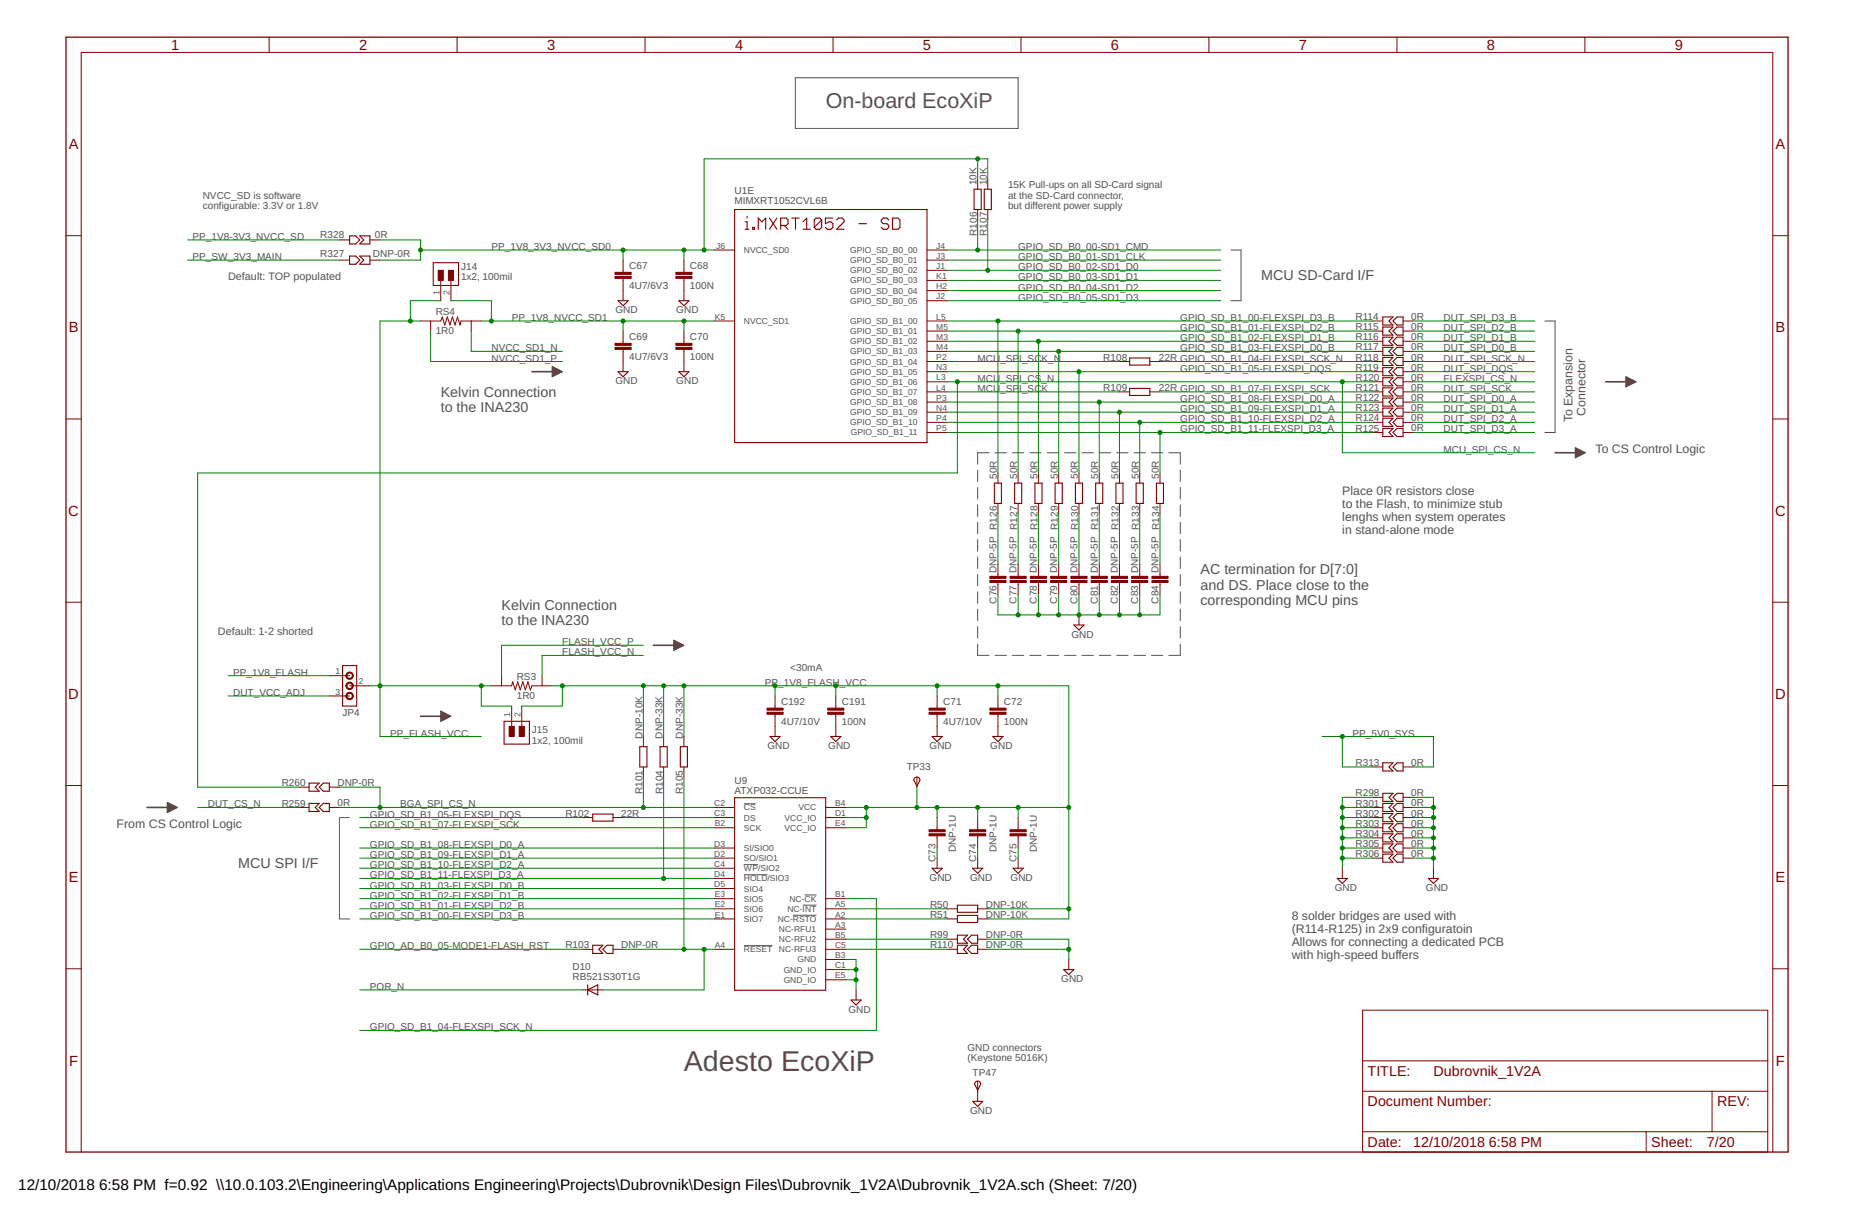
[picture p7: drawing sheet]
<svg xmlns="http://www.w3.org/2000/svg" width="432mm" height="279mm" viewBox="0 0 432 279" stroke-linecap="round" stroke-linejoin="round" font-family="sans-serif">
<defs><g id="words">
<text font-size="6.6" fill="#505050" x="157.7" y="246.9">Adesto EcoXiP</text>
<text font-size="5" fill="#505050" x="190.5" y="24.9">On-board EcoXiP</text>
<g font-size="3.5">
<text x="4.2" y="274.2">12/10/2018</text>
<text x="22.9" y="274.2">6:58 PM f=0.92 \\10.0.103.2\Engineering\Applications Engineering\Projects\Dubrovnik\Design Files\Dubrovnik_1V2A\Dubrovnik_1V2A.sch (Sheet: 7/20)</text>
</g>
<g font-size="3.4" fill="#800000">
<text x="39.5" y="11.5">1</text>
<text x="82.8" y="11.5">2</text>
<text x="126.2" y="11.5">3</text>
<text x="169.5" y="11.5">4</text>
<text x="212.9" y="11.5">5</text>
<text x="256.2" y="11.5">6</text>
<text x="299.6" y="11.5">7</text>
<text x="343" y="11.5">8</text>
<text x="386.3" y="11.5">9</text>
<text x="15.8" y="34.4">A</text>
<text x="409.6" y="34.4">A</text>
<text x="15.8" y="76.6">B</text>
<text x="409.6" y="76.6">B</text>
<text x="15.7" y="118.9">C</text>
<text x="409.4" y="118.9">C</text>
<text x="15.7" y="161.1">D</text>
<text x="409.4" y="161.1">D</text>
<text x="15.8" y="203.4">E</text>
<text x="409.6" y="203.4">E</text>
<text x="15.9" y="245.6">F</text>
<text x="409.6" y="245.6">F</text>
</g>
<g font-size="3.3" fill="#505050">
<text x="290.9" y="64.6">MCU SD-Card I/F</text>
<text x="101.7" y="91.5">Kelvin Connection</text>
<text x="101.7" y="95">to the INA230</text>
<text x="276.9" y="132.4">AC termination for D[7:0]</text>
<text x="276.9" y="135.9">and DS. Place close to the</text>
<text x="115.7" y="140.6">Kelvin Connection</text>
<text x="276.9" y="139.4">corresponding MCU pins</text>
<text x="115.7" y="144.1">to the INA230</text>
<text x="54.9" y="200.2">MCU SPI I/F</text>
</g>
<g font-size="3.3" fill="#800000">
<text x="315.5" y="248.1">TITLE:</text>
<text x="330.7" y="248.1">Dubrovnik_1V2A</text>
<text x="315.5" y="255.1">Document Number:</text>
<text x="396.1" y="255.1">REV:</text>
<text x="315.5" y="264.4">Date:</text>
<text x="326" y="264.4">12/10/2018</text>
<text x="343.4" y="264.4">6:58 PM</text>
<text x="380.9" y="264.4">Sheet:</text>
<text x="393.7" y="264.4">7/20</text>
</g>
<g font-size="2.8" fill="#505050">
<text x="365.7" y="95.8" transform="rotate(-90 365.7 95.8)">Connector</text>
<text x="362.7" y="97.4" transform="rotate(-90 362.7 97.4)">To Expansion</text>
<text x="368" y="104.4">To CS Control Logic</text>
<text x="309.6" y="114">Place 0R resistors close</text>
<text x="309.6" y="117">to the Flash, to minimize stub</text>
<text x="309.6" y="120.1">lenghs when system operates</text>
<text x="309.6" y="123.1">in stand-alone mode</text>
<text x="26.9" y="190.8">From CS Control Logic</text>
<text x="297.9" y="212.2">8 solder bridges are used with</text>
<text x="297.9" y="215.2">(R114-R125) in 2x9 configuratoin</text>
<text x="297.9" y="218.2">Allows for connecting a dedicated PCB</text>
<text x="297.9" y="221.2">with high-speed buffers</text>
</g>
<g font-size="2.5" fill="#505050">
<text x="52.6" y="64.6">Default: TOP populated</text>
<text x="50.3" y="146.4">Default: 1-2 shorted</text>
</g>
<g font-size="2.3" fill="#505050">
<text x="46.8" y="45.8">NVCC_SD is software</text>
<text x="169.4" y="47.1">MIMXRT1052CVL6B</text>
<text x="169.4" y="44.8">U1E</text>
<text x="225.3" y="42.7" transform="rotate(-90 225.3 42.7)">10K</text>
<text x="227.6" y="42.7" transform="rotate(-90 227.6 42.7)">10K</text>
<text x="232.5" y="43.4">15K Pull-ups on all SD-Card signal</text>
<text x="232.5" y="45.8">at the SD-Card connector,</text>
<text x="46.8" y="48.3">configurable: 3.3V or 1.8V</text>
<text x="232.5" y="48.3">but different power supply</text>
<text x="44.4" y="55.3">PP_1V8-3V3_NVCC_SD</text>
<text x="44.4" y="60">PP_SW_3V3_MAIN</text>
<text x="73.9" y="59.3">R327</text>
<text x="73.9" y="54.9">R328</text>
<text x="86" y="59.3">DNP-0R</text>
<text x="86.5" y="54.8">0R</text>
<text x="113.4" y="57.6">PP_1V8_3V3_NVCC_SD0</text>
<text x="225.3" y="54.4" transform="rotate(-90 225.3 54.4)">R106</text>
<text x="227.6" y="54.4" transform="rotate(-90 227.6 54.4)">R107</text>
<text x="234.9" y="57.6">GPIO_SD_B0_00-SD1_CMD</text>
<text x="234.9" y="60">GPIO_SD_B0_01-SD1_CLK</text>
<text x="106.3" y="64.6">1x2, 100mil</text>
<text x="106.3" y="62.3">J14</text>
<text x="145.1" y="62">C67</text>
<text x="159.1" y="62">C68</text>
<text x="234.9" y="62.3">GPIO_SD_B0_02-SD1_D0</text>
<text x="234.9" y="64.6">GPIO_SD_B0_03-SD1_D1</text>
<text x="145.1" y="66.6">4U7/6V3</text>
<text x="159.1" y="66.6">100N</text>
<text x="234.9" y="67">GPIO_SD_B0_04-SD1_D2</text>
<text x="234.9" y="69.3">GPIO_SD_B0_05-SD1_D3</text>
<text x="100.5" y="77">1R0</text>
<text x="100.5" y="72.6">RS4</text>
<text x="118" y="74">PP_1V8_NVCC_SD1</text>
<text x="142" y="72.2">GND</text>
<text x="156" y="72.2">GND</text>
<text x="272.2" y="76.3">GPIO_SD_B1_01-FLEXSPI_D2_B</text>
<text x="272.2" y="74">GPIO_SD_B1_00-FLEXSPI_D3_B</text>
<text x="312.7" y="73.8">R114</text>
<text x="312.7" y="76.1">R115</text>
<text x="325.5" y="73.8">0R</text>
<text x="325.5" y="76.1">0R</text>
<text x="333" y="74">DUT_SPI_D3_B</text>
<text x="333" y="76.3">DUT_SPI_D2_B</text>
<text x="113.4" y="81">NVCC_SD1_N</text>
<text x="113.4" y="83.3">NVCC_SD1_P</text>
<text x="145.1" y="83">4U7/6V3</text>
<text x="145.1" y="78.3">C69</text>
<text x="159.1" y="83">100N</text>
<text x="159.1" y="78.3">C70</text>
<text x="225.5" y="83.3">MCU</text>
<text x="230.7" y="83.3">_SP</text>
<text x="235.1" y="83.3">I_SCK_N</text>
<text x="254.5" y="83.1">R108</text>
<text x="267.3" y="83.1">22R GPIO_SD_B1_04-FLEXSPI_SCK_N</text>
<text x="272.2" y="81">GPIO_SD_B1_03-FLEXSPI_D0_B</text>
<text x="272.2" y="78.7">GPIO_SD_B1_02-FLEXSPI_D1_B</text>
<text x="312.7" y="78.5">R116</text>
<text x="312.7" y="80.8">R117</text>
<text x="312.7" y="83.1">R118</text>
<text x="325.5" y="78.4">0R</text>
<text x="325.5" y="80.8">0R</text>
<text x="325.5" y="83.1">0R</text>
<text x="333" y="78.7">DUT_SPI_D1_B</text>
<text x="333" y="81">DUT_SPI_D0_B</text>
<text x="333" y="83.3">DUT_SPI_SCK_N</text>
<text x="142" y="88.6">GND</text>
<text x="156" y="88.6">GND</text>
<text x="225.5" y="88">MCU</text>
<text x="230.7" y="88">_SP</text>
<text x="235.1" y="88">I_CS_N</text>
<text x="272.2" y="85.7">GPIO_SD_B1_05-FLEXSPI_DQS</text>
<text x="312.7" y="85.5">R119</text>
<text x="312.7" y="87.8">R120</text>
<text x="325.5" y="85.4">0R</text>
<text x="325.5" y="87.8">0R</text>
<text x="333" y="85.7">DUT_SPI_DQS</text>
<text x="333" y="88">FLEXSPI_CS_N</text>
<text x="225.5" y="90.3">MCU</text>
<text x="230.7" y="90.3">_SP</text>
<text x="235.1" y="90.3">I_SCK</text>
<text x="254.5" y="90.1">R109</text>
<text x="267.3" y="90.1">22R GPIO_SD_B1_07-FLEXSPI_SCK</text>
<text x="272.2" y="92.7">GPIO_SD_B1_08-FLEXSPI_D0_A</text>
<text x="272.2" y="95">GPIO_SD_B1_09-FLEXSPI_D1_A</text>
<text x="312.7" y="90.1">R121</text>
<text x="312.7" y="92.5">R122</text>
<text x="312.7" y="94.8">R123</text>
<text x="325.5" y="90.1">0R</text>
<text x="325.5" y="92.5">0R</text>
<text x="325.5" y="94.8">0R</text>
<text x="333" y="90.3">DUT_SPI_SCK</text>
<text x="333" y="92.7">DUT_SPI_D0_A</text>
<text x="333" y="95">DUT_SPI_D1_A</text>
<text x="272.2" y="97.4">GPIO_SD_B1_10-FLEXSPI_D2_A</text>
<text x="272.2" y="99.7">GPIO_SD_B1_11-FLEXSPI_D3_A</text>
<text x="312.7" y="97.1">R124</text>
<text x="312.7" y="99.5">R125</text>
<text x="325.5" y="97.1">0R</text>
<text x="325.5" y="99.5">0R</text>
<text x="333" y="97.4">DUT_SPI_D2_A</text>
<text x="333" y="99.7">DUT_SPI_D3_A</text>
<text x="333" y="104.4">MCU_SPI_CS_N</text>
<text x="229.9" y="110.4" transform="rotate(-90 229.9 110.4)">50R</text>
<text x="234.6" y="110.4" transform="rotate(-90 234.6 110.4)">50R</text>
<text x="239.3" y="110.4" transform="rotate(-90 239.3 110.4)">50R</text>
<text x="244" y="110.4" transform="rotate(-90 244 110.4)">50R</text>
<text x="248.6" y="110.4" transform="rotate(-90 248.6 110.4)">50R</text>
<text x="253.3" y="110.4" transform="rotate(-90 253.3 110.4)">50R</text>
<text x="258" y="110.4" transform="rotate(-90 258 110.4)">50R</text>
<text x="262.7" y="110.4" transform="rotate(-90 262.7 110.4)">50R</text>
<text x="267.3" y="110.4" transform="rotate(-90 267.3 110.4)">50R</text>
<text x="229.8" y="132.2" transform="rotate(-90 229.8 132.2)">DNP-5P R126</text>
<text x="234.5" y="132.2" transform="rotate(-90 234.5 132.2)">DNP-5P R127</text>
<text x="239.2" y="132.2" transform="rotate(-90 239.2 132.2)">DNP-5P R128</text>
<text x="243.8" y="132.2" transform="rotate(-90 243.8 132.2)">DNP-5P R129</text>
<text x="248.5" y="132.2" transform="rotate(-90 248.5 132.2)">DNP-5P R130</text>
<text x="253.2" y="132.2" transform="rotate(-90 253.2 132.2)">DNP-5P R131</text>
<text x="257.9" y="132.2" transform="rotate(-90 257.9 132.2)">DNP-5P R132</text>
<text x="262.5" y="132.2" transform="rotate(-90 262.5 132.2)">DNP-5P R133</text>
<text x="267.2" y="132.2" transform="rotate(-90 267.2 132.2)">DNP-5P R134</text>
<text x="229.8" y="139.2" transform="rotate(-90 229.8 139.2)">C76</text>
<text x="234.5" y="139.2" transform="rotate(-90 234.5 139.2)">C77</text>
<text x="239.2" y="139.2" transform="rotate(-90 239.2 139.2)">C78</text>
<text x="243.8" y="139.2" transform="rotate(-90 243.8 139.2)">C79</text>
<text x="248.5" y="139.2" transform="rotate(-90 248.5 139.2)">C80</text>
<text x="253.2" y="139.2" transform="rotate(-90 253.2 139.2)">C81</text>
<text x="257.9" y="139.2" transform="rotate(-90 257.9 139.2)">C82</text>
<text x="262.5" y="139.2" transform="rotate(-90 262.5 139.2)">C83</text>
<text x="267.2" y="139.2" transform="rotate(-90 267.2 139.2)">C84</text>
<text x="129.7" y="148.8">FLASH_VCC_P</text>
<text x="247.1" y="147">GND</text>
<text x="53.8" y="155.8">PP_1V8_FLASH</text>
<text x="129.7" y="151.1">FLASH_VCC_N</text>
<text x="182.3" y="154.6">&lt;30mA</text>
<text x="53.8" y="160.4">DUT_VCC_ADJ</text>
<text x="119.2" y="161.1">1R0</text>
<text x="119.2" y="156.7">RS3</text>
<text x="176.4" y="158.1">PP_1V8_FLASH_VCC</text>
<text x="79" y="165.1">JP4</text>
<text x="180.2" y="167.1">4U7/10V</text>
<text x="180.2" y="162.4">C192</text>
<text x="194.2" y="167.1">100N</text>
<text x="194.2" y="162.4">C191</text>
<text x="217.6" y="167.1">4U7/10V</text>
<text x="217.6" y="162.4">C71</text>
<text x="231.6" y="167.1">100N</text>
<text x="231.6" y="162.4">C72</text>
<text x="90" y="169.8">PP_FLASH_VCC</text>
<text x="122.7" y="171.4">1x2, 100mil</text>
<text x="122.7" y="169.1">J15</text>
<text x="148.2" y="170.3" transform="rotate(-90 148.2 170.3)">DNP-10K</text>
<text x="152.8" y="170.3" transform="rotate(-90 152.8 170.3)">DNP-33K</text>
<text x="157.5" y="170.3" transform="rotate(-90 157.5 170.3)">DNP-33K</text>
<text x="177" y="172.7">GND</text>
<text x="191" y="172.7">GND</text>
<text x="214.4" y="172.7">GND</text>
<text x="228.4" y="172.7">GND</text>
<text x="312" y="169.8">PP_5V0_SYS</text>
<text x="209.2" y="177.5">TP33</text>
<text x="312.7" y="176.6">R313</text>
<text x="325.5" y="176.6">0R</text>
<text x="65" y="185.9">R259</text>
<text x="65" y="181.3">R260</text>
<text x="77.8" y="185.9">0R</text>
<text x="77.8" y="181.2">DNP-0R</text>
<text x="148.2" y="183.1" transform="rotate(-90 148.2 183.1)">R101</text>
<text x="152.9" y="183.1" transform="rotate(-90 152.9 183.1)">R104</text>
<text x="157.5" y="183.1" transform="rotate(-90 157.5 183.1)">R105</text>
<text x="169.4" y="183">ATXP032-CCUE</text>
<text x="169.4" y="180.6">U9</text>
<text x="312.7" y="185.9">R301</text>
<text x="312.7" y="183.6">R298</text>
<text x="325.5" y="185.9">0R</text>
<text x="325.5" y="183.6">0R</text>
<text x="47.9" y="186.1">DUT_CS_N</text>
<text x="85.3" y="188.5">GPIO_SD_B1_05-FLEXSPI_DQS</text>
<text x="85.3" y="190.8">GPIO_SD_B1_07-FLEXSPI_SCK</text>
<text x="92.3" y="186.1">BGA_SPI_CS_N</text>
<text x="130.4" y="188.3">R102</text>
<text x="143.3" y="188.2">22R</text>
<text x="312.7" y="188.3">R302</text>
<text x="312.7" y="190.6">R303</text>
<text x="325.5" y="188.2">0R</text>
<text x="325.5" y="190.6">0R</text>
<text x="85.3" y="195.5">GPIO_SD_B1_08-FLEXSPI_D0_A</text>
<text x="85.3" y="197.8">GPIO_SD_B1_09-FLEXSPI_D1_A</text>
<text x="220.5" y="196.4" transform="rotate(-90 220.5 196.4)">DNP-1U</text>
<text x="229.8" y="196.4" transform="rotate(-90 229.8 196.4)">DNP-1U</text>
<text x="239.2" y="196.4" transform="rotate(-90 239.2 196.4)">DNP-1U</text>
<text x="312.7" y="192.9">R304</text>
<text x="312.7" y="195.3">R305</text>
<text x="312.7" y="197.6">R306</text>
<text x="325.5" y="192.9">0R</text>
<text x="325.5" y="195.3">0R</text>
<text x="325.5" y="197.6">0R</text>
<text x="85.3" y="200.2">GPIO_SD_B1_10-FLEXSPI_D2_A</text>
<text x="85.3" y="202.5">GPIO_SD_B1_11-FLEXSPI_D3_A</text>
<text x="214.4" y="203.1">GND</text>
<text x="215.8" y="198.8" transform="rotate(-90 215.8 198.8)">C73</text>
<text x="223.8" y="203.1">GND</text>
<text x="225.2" y="198.8" transform="rotate(-90 225.2 198.8)">C74</text>
<text x="233.1" y="203.1">GND</text>
<text x="234.5" y="198.8" transform="rotate(-90 234.5 198.8)">C75</text>
<text x="85.3" y="204.8">GPIO_SD_B1_03-FLEXSPI_D0_B</text>
<text x="85.3" y="207.2">GPIO_SD_B1_02-FLEXSPI_D1_B</text>
<text x="85.3" y="209.5">GPIO_SD_B1_01-FLEXSPI_D2_B</text>
<text x="214.5" y="209.3">R50</text>
<text x="227.4" y="209.3">DNP-10K</text>
<text x="307.9" y="205.4">GND</text>
<text x="328.9" y="205.4">GND</text>
<text x="85.3" y="211.8">GPIO_SD_B1_00-FLEXSPI_D3_B</text>
<text x="214.5" y="211.6">R51</text>
<text x="227.4" y="211.6">DNP-10K</text>
<text x="85.3" y="218.9">GPIO_AD_B0_05-MODE1-FLASH_RST</text>
<text x="130.4" y="218.6">R103</text>
<text x="143.3" y="218.6">DNP-0R</text>
<text x="214.5" y="216.3">R99</text>
<text x="214.5" y="218.6">R110</text>
<text x="227.4" y="216.3">DNP-0R</text>
<text x="227.4" y="218.6">DNP-0R</text>
<text x="132" y="225.9">RB521S30T1G</text>
<text x="132" y="223.5">D10</text>
<text x="244.8" y="226.4">GND</text>
<text x="85.3" y="228.2">POR_N</text>
<text x="195.7" y="233.5">GND</text>
<text x="85.3" y="237.5">GPIO_SD_B1_04-FLEXSPI_SCK_N</text>
<text x="223.2" y="242.2">GND connectors</text>
<text x="223.2" y="244.6">(Keystone 5016K)</text>
<text x="224.3" y="248.1">TP47</text>
<text x="223.8" y="256.8">GND</text>
</g>
<g font-size="2" fill="#505050">
<text x="165.2" y="57.3">J6</text>
<text x="171.6" y="58.3">NVCC_SD0</text>
<text x="196.1" y="58.3">GPIO_SD_B0_00</text>
<text x="216" y="57.3">J4</text>
<text x="216" y="59.6">J3</text>
<text x="196.1" y="60.7">GPIO_SD_B0_01</text>
<text x="196.1" y="63">GPIO_SD_B0_02</text>
<text x="196.1" y="65.3">GPIO_SD_B0_03</text>
<text x="216" y="62">J1</text>
<text x="216" y="64.3">K1</text>
<text x="101.3" y="67.9" transform="rotate(-90 101.3 67.9)">1</text>
<text x="103.7" y="67.9" transform="rotate(-90 103.7 67.9)">2</text>
<text x="196.1" y="67.7">GPIO_SD_B0_04</text>
<text x="196.1" y="70">GPIO_SD_B0_05</text>
<text x="216" y="66.7">H2</text>
<text x="216" y="69">J2</text>
<text x="164.9" y="73.7">K5</text>
<text x="171.6" y="74.7">NVCC_SD1</text>
<text x="196.1" y="74.7">GPIO_SD_B1_00</text>
<text x="196.1" y="77">GPIO_SD_B1_01</text>
<text x="216" y="73.7">L5</text>
<text x="216" y="76">M5</text>
<text x="196.1" y="79.4">GPIO_SD_B1_02</text>
<text x="196.1" y="81.7">GPIO_SD_B1_03</text>
<text x="216" y="78.3">M3</text>
<text x="216" y="80.7">M4</text>
<text x="216" y="83">P2</text>
<text x="196.1" y="84">GPIO_SD_B1_04</text>
<text x="196.1" y="86.4">GPIO_SD_B1_05</text>
<text x="196.1" y="88.7">GPIO_SD_B1_06</text>
<text x="216" y="85.3">N3</text>
<text x="216" y="87.7">L3</text>
<text x="196.1" y="91">GPIO_SD_B1_07</text>
<text x="196.1" y="93.4">GPIO_SD_B1_08</text>
<text x="196.1" y="95.7">GPIO_SD_B1_09</text>
<text x="216" y="90">L4</text>
<text x="216" y="92.4">P3</text>
<text x="216" y="94.7">N4</text>
<text x="196.1" y="98.1">GPIO_SD_B1_10</text>
<text x="196.3" y="100.4">GPIO_SD_B1_11</text>
<text x="216" y="97">P4</text>
<text x="216" y="99.4">P5</text>
<text x="77.4" y="155.4">1</text>
<text x="77.4" y="160.1">3</text>
<text x="82.8" y="157.8">2</text>
<text x="117.7" y="165.3" transform="rotate(-90 117.7 165.3)">1</text>
<text x="120" y="165.3" transform="rotate(-90 120 165.3)">2</text>
<text x="164.8" y="185.8">C2</text>
<text x="192.6" y="185.8">B4</text>
<text x="164.8" y="188.2">C3</text>
<text x="164.9" y="190.5">B2</text>
<text x="171.6" y="186.8">CS</text>
<text x="171.6" y="189.2">DS</text>
<text x="171.6" y="191.5">SCK</text>
<text x="181" y="189.2">VCC_IO</text>
<text x="181" y="191.5">VCC_IO</text>
<text x="184.2" y="186.8">VCC</text>
<text x="192.6" y="188.2">D1</text>
<text x="192.6" y="190.5">E4</text>
<text x="164.8" y="195.2">D3</text>
<text x="164.8" y="197.5">D2</text>
<text x="171.6" y="196.2">SI/SIO0</text>
<text x="164.8" y="202.2">D4</text>
<text x="164.8" y="199.8">C4</text>
<text x="171.6" y="203.2">HOLD/SIO3</text>
<text x="171.6" y="200.9">WP/SIO2</text>
<text x="171.6" y="198.5">SO/SIO1</text>
<text x="164.8" y="204.5">D5</text>
<text x="164.9" y="206.8">E3</text>
<text x="164.9" y="209.2">E2</text>
<text x="171.6" y="205.5">SIO4</text>
<text x="171.6" y="207.9">SIO5</text>
<text x="182.1" y="207.9">NC-CK</text>
<text x="192.6" y="206.8">B1</text>
<text x="192.6" y="209.2">A5</text>
<text x="164.9" y="211.5">E1</text>
<text x="171.6" y="210.2">SIO6</text>
<text x="171.6" y="212.5">SIO7</text>
<text x="179.4" y="212.5">NC-RSTO</text>
<text x="179.7" y="214.9">NC-RFU1</text>
<text x="181.6" y="210.2">NC-INT</text>
<text x="192.6" y="211.5">A2</text>
<text x="192.6" y="213.9">A3</text>
<text x="164.9" y="218.5">A4</text>
<text x="171.6" y="219.6">RESET</text>
<text x="179.7" y="217.2">NC-RFU2</text>
<text x="179.7" y="219.5">NC-RFU3</text>
<text x="183.9" y="221.9">GND</text>
<text x="192.6" y="220.9">B3</text>
<text x="192.6" y="216.2">B5</text>
<text x="192.6" y="218.5">C5</text>
<text x="180.8" y="224.2">GND_IO</text>
<text x="180.8" y="226.6">GND_IO</text>
<text x="192.6" y="223.2">C1</text>
<text x="192.6" y="225.5">E5</text>
</g>
</g></defs>
<g fill="none" stroke="#505050" stroke-width=".23">
<path d="M183.5 17.9h51.3v11.7h-51.3zM283.9 57.6h2.4v11.7h-2.4M356.4 74h2.3v25.7h-2.3M127.4 84.5l2.3 1.2-2.3 1.1zM127.4 86.8h.1M127.4 86.7h.3M127.4 86.6h.6M127.4 86.4h.8M127.4 86.3h1M127.4 86.2h1.2M127.4 86.1h1.4M127.4 86h1.7"/>
<path d="M127.4 85.9h1.9M127.4 85.8h2.1M127.4 85.7h2.3M127.4 85.6h2.1M127.4 85.5h1.9M127.4 85.4h1.7M127.4 85.2h1.4M127.4 85.1h1.2M127.4 85h1M127.4 84.9h.8M127.4 84.8h.6M127.4 84.7h.4"/>
<path d="M127.4 84.6h.2M375.1 86.8l2.3 1.2-2.3 1.2M375.1 86.8v2.4M375.1 89.2h.1M375.1 89h.2M375.1 88.9h.4M375.1 88.8h.7M375.1 88.7h.9M375.1 88.6h1.1M375.1 88.5h1.3M375.1 88.4h1.5M375.1 88.3h1.8"/>
<path d="M375.1 88.2h2M375.1 88.1h2.2M375.1 87.9h2.2M375.1 87.8h2M375.1 87.7h1.7M375.1 87.6h1.5M375.1 87.5h1.3M375.1 87.4h1.1M375.1 87.3h.9M375.1 87.2h.7M375.1 87.1h.4M375.1 87h.2"/>
<path d="M375.1 86.9h.1M225.5 108.4v2.6M225.5 112.4v2.6M225.5 116.4v2.6M228.1 104.4h-2.6v2.6M229.5 104.4h2.7M233.5 104.4h2.7M237.5 104.4h2.7M241.6 104.4h2.6M245.6 104.4h2.6M249.6 104.4h2.6M253.6 104.4h2.6"/>
<path d="M257.6 104.4h2.6M261.6 104.4h2.6M265.6 104.4h2.6M269.6 104.4h2.6v2.6M272.2 108.4v2.6M272.2 112.4v2.6M272.2 116.4v2.6M363.4 103.2l2.3 1.2-2.3 1.1zM363.4 105.5h.1M363.4 105.4h.2M363.4 105.3h.4M363.4 105.2h.6"/>
<path d="M363.4 105.1h.9M363.4 105h1.1M363.4 104.9h1.3M363.4 104.8h1.5M363.4 104.6h1.7M363.4 104.5h1.9M363.4 104.4h2.1M363.4 104.3h2.2M363.4 104.2h2M363.4 104.1h1.8M363.4 104h1.6M363.4 103.9h1.4"/>
<path d="M363.4 103.8h1.2M363.4 103.7h.9M363.4 103.6h.7M363.4 103.5h.5M363.4 103.4h.3M363.4 103.3h.1M225.5 120.4v2.6M225.5 124.4v2.6M225.5 128.4v2.6M225.5 132.4v2.7M225.5 136.4v2.7M272.2 120.4v2.6"/>
<path d="M272.2 124.4v2.6M272.2 128.4v2.6M272.2 132.4v2.7M272.2 136.4v2.7M155.4 147.6l2.4 1.2-2.4 1.1zM155.4 149.9h.1M155.4 149.8h.3M155.4 149.6h.6M155.4 149.5h.8M155.4 149.4h1M155.4 149.3h1.2M155.4 149.2h1.4"/>
<path d="M155.4 149.1h1.6M155.4 149h1.8M155.4 148.9h2.1M155.4 148.8h2.3M155.4 148.7h2.2M155.4 148.6h2M155.4 148.5h1.8M155.4 148.4h1.6M155.4 148.3h1.3M155.4 148.1h1.1M155.4 148h.9M155.4 147.9h.7"/>
<path d="M155.4 147.8h.5M155.4 147.7h.2M155.4 147.6h.1M225.5 140.4v2.7M225.5 144.5v2.6M225.5 148.5v2.6h2.6M229.5 151.1h2.7M233.5 151.1h2.7M237.5 151.1h2.7M241.6 151.1h2.6M245.6 151.1h2.6M249.6 151.1h2.6"/>
<path d="M253.6 151.1h2.6M257.6 151.1h2.6M261.6 151.1h2.6M265.6 151.1h2.6M272.2 148.5v2.6h-2.6M272.2 140.4v2.7M272.2 144.5v2.6M101.7 163.9l2.3 1.2-2.3 1.2zM101.7 166.2h.1M101.7 166.1h.3M101.7 166h.5M101.7 165.9h.7"/>
<path d="M101.7 165.8h.9M101.7 165.7h1.1M101.7 165.6h1.3M101.7 165.5h1.6M101.7 165.4h1.8M101.7 165.3h2M101.7 165.2h2.2M101.7 165.1h2.2M101.7 165h2M101.7 164.8h1.8M101.7 164.7h1.6M101.7 164.6h1.3"/>
<path d="M101.7 164.5h1.1M101.7 164.4h.9M101.7 164.3h.7M101.7 164.2h.5M101.7 164.1h.2M101.7 164h.1M38.6 185l2.3 1.1-2.3 1.2M38.6 185v2.3M38.6 187.3h.1M38.6 187.2h.2M38.6 187.1h.5M38.6 187h.7"/>
<path d="M38.6 186.9h.9M38.6 186.8h1.1M38.6 186.6h1.3M38.6 186.5h1.6M38.6 186.4h1.8M38.6 186.3h2M38.6 186.2h2.2M38.6 186.1h2.2M38.6 186h2M38.6 185.9h1.8M38.6 185.8h1.6M38.6 185.7h1.4"/>
<path d="M38.6 185.5h1.2M38.6 185.4h.9M38.6 185.3h.7M38.6 185.2h.5M38.6 185.1h.3M38.6 185h.1M80.6 188.5h-2.3v23.3h2.3M171.6 185.3h2.7M171.6 199.3h3.3M171.6 201.7h5.4M171.6 218h6.5M182.9 211h5.4"/>
<path d="M185.1 208.7h3.2M185.6 206.3h2.7"/>
</g>
<path d="M122.7 85.7h4.7M370.4 88h4.7M358.7 104.4h4.7M150.7 148.8h4.7M97 165.1h4.7M33.9 186.1h4.7" fill="none" stroke="#505050" stroke-width=".38"/>
<g fill="none" stroke="#800000" stroke-width=".25">
<path d="M80.6 59h1.4l1 1-1 .9h-1.4zM80.6 54.4h1.4l1 .9-1 .9h-1.4zM83 59h2.3v1.9h-2.3l.9-.9zM83 54.4h2.3v1.8h-2.3l.9-.9zM169.4 48.3h44.4v53.7h-44.4zM171.9 51.1h.4v1.8M171.9 52.9h.8M172.3 49.8v.5M173.6 52.4h.4v.5h-.4zM174.9 52.9v-2.6l.8 .8 .9-.8v2.6M177.5 50.3l1.7 2.6M179.2 50.3l-1.7 2.6"/>
<path d="M180.1 52h1.2l.5-.4v-.9l-.5-.4h-1.2v2.6M180.9 52l.9 .9M182.6 50.3h1.8M183.5 50.3v2.6M185.2 52.9h1.7M185.2 51.1l.9-.8v2.6M189.5 50.7v1.7l-.4 .5h-.9l-.4-.5M189.5 50.7l-.4-.4h-.9l-.4 .4v1.7M189.5 50.7l-1.7 1.7M192.1 50.3h-1.7v1.3l.8-.5h.5l.4 .5v.8l-.4 .5h-.9l-.4-.5M193 50.7l.4-.4h.8l.5 .4v.4l-1.7 1.8h1.7M198.1 51.6h1.8"/>
<path d="M205 50.7l-.4-.4h-.9l-.4 .4v.4l.4 .5h.9l.4 .4v.4l-.4 .5h-.9l-.4-.5M205.9 50.3h1.3l.4 .4v1.7l-.4 .5h-1.3zM224.7 43.6h1.6v4.7h-1.6zM227 43.6h1.7v4.7h-1.7zM99.9 60.6h5.9v5.2h-5.9zM142.6 69.3h2.3l-1.2 1.2zM156.6 69.3h2.3l-1.1 1.2zM319 73.1h2.3l-.9 .9 .9 .9h-2.3zM319 75.4h2.3l-.9 .9 .9 1h-2.3zM319 77.7h2.3l-.9 1 .9 .9h-2.3zM321.3 76.3l.9-.9h1.4v1.9h-1.4zM322.2 73.1h1.4v1.8h-1.4l-.9-.9z"/>
<path d="M322.2 77.7h1.4v1.9h-1.4l-.9-.9zM142.6 85.7h2.3l-1.2 1.1zM156.6 85.7h2.3l-1.1 1.1zM260.6 89.5h4.6v1.7h-4.6zM260.6 82.5h4.6v1.7h-4.6zM319 80.1h2.3l-.9 .9 .9 .9h-2.3zM319 82.4h2.3l-.9 .9 .9 1h-2.3zM319 84.8h2.3l-.9 .9 .9 .9h-2.3zM319 87.1h2.3l-.9 .9 .9 .9h-2.3zM319 89.4h2.3l-.9 .9 .9 1h-2.3zM319 91.8h2.3l-.9 .9 .9 .9h-2.3zM319 94.1h2.3l-.9 .9 .9 .9h-2.3z"/>
<path d="M319 96.4h2.3l-.9 1 .9 .9h-2.3zM319 98.8h2.3l-.9 .9 .9 .9h-2.3zM321.3 81l.9-.9h1.4v1.8h-1.4zM321.3 83.3l.9-.9h1.4v1.9h-1.4zM321.3 85.7l.9-.9h1.4v1.8h-1.4zM321.3 88l.9-.9h1.4v1.8h-1.4zM321.3 90.3l.9-.9h1.4v1.9h-1.4zM321.3 92.7l.9-.9h1.4v1.8h-1.4zM321.3 95l.9-.9h1.4v1.8h-1.4zM321.3 99.7l.9-.9h1.4v1.8h-1.4zM322.2 96.4h1.4v1.9h-1.4l-.9-.9zM229.4 111.4h1.6v4.7h-1.6z"/>
<path d="M234 111.4h1.7v4.7h-1.7zM238.7 111.4h1.6v4.7h-1.6zM243.4 111.4h1.6v4.7h-1.6zM248.1 111.4h1.6v4.7h-1.6zM252.7 111.4h1.7v4.7h-1.7zM257.4 111.4h1.6v4.7h-1.6zM262.1 111.4h1.6v4.7h-1.6zM266.7 111.4h1.7v4.7h-1.7zM79 153.4h3.3v9.4h-3.3zM247.7 144.1h2.3l-1.1 1.1zM116.3 166.3h5.8v5.2h-5.8zM147.6 172.1h1.6v4.7h-1.6z"/>
<path d="M152.3 172.1h1.6v4.7h-1.6zM156.9 172.1h1.7v4.7h-1.7zM177.6 169.8h2.3l-1.1 1.2zM191.6 169.8h2.4l-1.2 1.2zM211.1 179.3l.6-.1 .5 .4v.2l-.7 1.4-.7-1.4zM215 169.8h2.3l-1.1 1.2zM229 169.8h2.4l-1.2 1.2zM319 175.9h2.3l-.9 .9 .9 .9h-2.3zM322.2 175.9h1.4v1.8h-1.4l-.9-.9zM71.3 185.2h2.3l-.9 .9 .9 1h-2.3zM71.3 180.5h2.3l-.9 1 .9 .9h-2.3zM74.6 185.2h1.4v1.9h-1.4l-1-1z"/>
<path d="M74.6 180.5h1.4v1.9h-1.4l-1-.9zM136.7 187.7h4.7v1.6h-4.7zM169.4 183.9h21.1v44.4h-21.1zM319 182.9h2.3l-.9 .9 .9 .9h-2.3zM319 185.2h2.3l-.9 .9 .9 1h-2.3zM319 187.5h2.3l-.9 1 .9 .9h-2.3zM319 189.9h2.3l-.9 .9 .9 .9h-2.3zM319 192.2h2.3l-.9 .9 .9 1h-2.3zM319 194.5h2.3l-.9 1 .9 .9h-2.3zM319 196.9h2.3l-.9 .9 .9 1h-2.3zM321.3 183.8l.9-.9h1.4v1.8h-1.4zM321.3 186.1l.9-.9h1.4v1.9h-1.4z"/>
<path d="M321.3 188.5l.9-1h1.4v1.9h-1.4zM321.3 190.8l.9-.9h1.4v1.8h-1.4zM321.3 193.1l.9-.9h1.4v1.9h-1.4zM321.3 197.8l.9-.9h1.4v1.9h-1.4zM322.2 194.5h1.4v1.9h-1.4l-.9-.9zM136.7 217.9h2.4l-1 .9 1 1h-2.4zM139.1 218.8l.9-.9h1.4v1.9h-1.4zM215 200.2h2.3l-1.1 1.1zM220.8 208.7h4.7v1.6h-4.7zM220.8 211h4.7v1.7h-4.7zM220.8 215.6h2.4l-1 .9 1 .9h-2.4zM220.8 217.9h2.4l-1 .9 1 1h-2.4z"/>
<path d="M223.2 216.5l.9-.9h1.4v1.8h-1.4zM223.2 218.8l.9-.9h1.4v1.9h-1.4zM224.3 200.2h2.4l-1.2 1.1zM233.7 200.2h2.3l-1.2 1.1zM308.5 202.5h2.3l-1.2 1.2zM329.5 202.5h2.3l-1.2 1.2zM135.6 228.2l2.3-1.2v2.4zM135.6 227v2.4M196.3 230.5h2.3l-1.1 1.2zM245.4 223.5h2.3l-1.2 1.2zM224.3 253.9h2.4l-1.2 1.2zM224.9 249.5a.7 .7 0 0 1 .8-.2 .7 .7 0 0 1 .5 .6l-.7 1.4-.7-1.4z"/>
</g>
<g fill="none" stroke="#800000" stroke-width=".23">
<path d="M62.1 8.6v3.5M105.4 8.6v3.5M148.8 8.6v3.5M192.2 8.6v3.5M235.5 8.6v3.5M278.8 8.6v3.5M322.2 8.6v3.5M365.6 8.6v3.5M15.2 54.3h3.5M78.3 60h2.3M78.3 55.3h2.3M85.3 60h2.4"/>
<path d="M85.3 55.3h2.4M143.7 60v2.8M157.8 60v2.8M164.8 57.6h4.6M213.8 57.6h4.7M213.8 60h4.7M225.5 41.3v2.3M225.5 48.3v2.3M227.8 41.3v2.3M227.8 48.3v2.3M408.9 54.3h3.5M97 74h4.7l.3-.9 .6 1.8 .6-1.8 .6 1.8 .6-1.8 .5 1.8 .6-1.8 .6 1.8 .2-.9h4.7"/>
<path d="M99.3 74v2.3M101.7 64.6v4.7M104 64.6v4.7M108.7 74v2.3M143.7 64.2v5.1M143.7 76.3v2.8M157.8 64.2v5.1M157.8 76.3v2.8M164.8 74h4.6M213.8 62.3h4.7M213.8 64.6h4.7M213.8 67h4.7"/>
<path d="M213.8 69.3h4.7M213.8 74h4.7M213.8 76.3h4.7M213.8 78.7h4.7M316.6 74h2.4M316.6 76.3h2.4M316.6 78.7h2.4M323.6 74h2.4M323.6 76.3h2.4M323.6 78.7h2.4M15.2 96.6h3.5M143.7 80.5v5.2"/>
<path d="M157.8 80.5v5.2M213.8 81h4.7M213.8 83.3h4.7M213.8 85.7h4.7M213.8 88h4.7M213.8 90.3h4.7M213.8 92.7h4.7M213.8 95h4.7M213.8 97.4h4.7M213.8 99.7h4.7M258.2 83.3h2.4M258.2 90.3h2.4"/>
<path d="M265.2 83.3h2.4M265.2 90.3h2.4M316.6 81h2.4M316.6 83.3h2.4M316.6 85.7h2.4M316.6 88h2.4M316.6 90.3h2.4M316.6 92.7h2.4M316.6 95h2.4M316.6 97.4h2.4M316.6 99.7h2.4M323.6 81h2.4"/>
<path d="M323.6 83.3h2.4M323.6 85.7h2.4M323.6 88h2.4M323.6 90.3h2.4M323.6 92.7h2.4M323.6 95h2.4M323.6 97.4h2.4M323.6 99.7h2.4M408.9 96.6h3.5M230.2 109v2.4M230.2 116.1v2.3M234.8 109v2.4"/>
<path d="M234.8 116.1v2.3M239.5 109v2.4M239.5 116.1v2.3M244.2 109v2.4M244.2 116.1v2.3M248.9 109v2.4M248.9 116.1v2.3M253.6 109v2.4M253.6 116.1v2.3M258.2 109v2.4M258.2 116.1v2.3M262.9 109v2.4"/>
<path d="M262.9 116.1v2.3M267.6 109v2.4M267.6 116.1v2.3M15.2 138.8h3.5M230.2 130.1v2.8M230.2 134.3v2.8M234.8 130.1v2.8M234.8 134.3v2.8M239.5 130.1v2.8M239.5 134.3v2.8M244.2 130.1v2.8M244.2 134.3v2.8"/>
<path d="M248.9 130.1v2.8M248.9 134.3v2.8M253.6 130.1v2.8M253.6 134.3v2.8M258.2 130.1v2.8M258.2 134.3v2.8M262.9 130.1v2.8M262.9 134.3v2.8M267.6 130.1v2.8M267.6 134.3v2.8M408.9 138.8h3.5M76 155.8h4.6"/>
<path d="M80.6 158.1h4.7M113.3 158.1h4.7l.3-.9 .6 1.8 .5-1.8 .6 1.8 .6-1.8 .6 1.8 .6-1.8 .5 1.8 .4-.9h4.7M115.7 155.8v2.3M125 155.8v2.3M248.9 141.8v2.3M76 160.4h4.6M118 162.8v4.6M120.4 162.8v4.6M148.4 169.8v2.3M148.4 176.8v2.3M153.1 169.8v2.3M153.1 176.8v2.3"/>
<path d="M157.8 169.8v2.3M157.8 176.8v2.3M178.8 160.4v2.8M178.8 164.7v5.1M192.8 160.4v2.8M192.8 164.7v5.1M211.5 179.1v2.4M216.2 160.4v2.8M216.2 164.7v5.1M230.2 160.4v2.8M230.2 164.7v5.1M316.6 176.8h2.4"/>
<path d="M323.6 176.8h2.4M15.2 181.1h3.5M69 186.1h2.3M69 181.5h2.3M76 186.1h2.3M76 181.5h2.3M134.4 188.5h2.3M141.4 188.5h2.3M164.8 186.1h4.6M164.8 188.5h4.6M164.8 190.8h4.6M164.8 195.5h4.6"/>
<path d="M164.8 197.8h4.6M190.5 186.1h4.6M190.5 188.5h4.6M190.5 190.8h4.6M216.2 188.5v2.8M216.2 192.7v2.8M216.2 197.8v2.4M225.5 188.5v2.8M225.5 192.7v2.8M225.5 197.8v2.4M234.8 188.5v2.8M234.8 192.7v2.8"/>
<path d="M234.8 197.8v2.4M316.6 186.1h2.4M316.6 188.5h2.4M316.6 190.8h2.4M316.6 195.5h2.4M316.6 197.8h2.4M316.6 193.1h2.4M316.6 183.8h2.4M323.6 186.1h2.4M323.6 188.5h2.4M323.6 190.8h2.4M323.6 195.5h2.4"/>
<path d="M323.6 197.8h2.4M323.6 193.1h2.4M323.6 183.8h2.4M408.9 181.1h3.5M134.4 218.8h2.3M141.4 218.8h2.3M164.8 202.5h4.6M164.8 218.8h4.6M164.8 200.2h4.6M164.8 207.2h4.6M164.8 209.5h4.6M164.8 211.8h4.6"/>
<path d="M164.8 204.8h4.6M190.5 218.8h4.6M190.5 207.2h4.6M190.5 209.5h4.6M190.5 211.8h4.6M190.5 214.2h4.6M190.5 216.5h4.6M218.5 218.8h2.3M218.5 209.5h2.3M218.5 211.8h2.3M218.5 216.5h2.3M225.5 218.8h2.3"/>
<path d="M225.5 209.5h2.3M225.5 211.8h2.3M225.5 216.5h2.3M309.6 200.2v2.3M330.6 200.2v2.3M15.2 223.3h3.5M134.4 228.2h4.7M190.5 221.2h4.6M190.5 223.5h4.6M190.5 225.9h4.6M197.5 228.2v2.3M246.5 221.2v2.3"/>
<path d="M314.3 232.9h93.5v32.7h-93.5zM408.9 223.3h3.5M225.5 249.2v4.7M314.3 251.6h93.5M314.3 244.6h93.5M394.9 251.6v9.3M18.7 265.6v-253.5h390.2v253.5M314.3 260.9h93.5M379.7 260.9v4.7"/>
</g>
<g fill="#800000" stroke="#800000" stroke-width=".23">
<path d="M214.3 192.2h3.7v.5h-3.7z"/>
<path d="M214.3 191.3h3.7v.4h-3.7z"/>
<path d="M223.6 192.2h3.8v.5h-3.8z"/>
<path d="M223.6 191.3h3.8v.4h-3.8z"/>
<path d="M233 192.2h3.7v.5h-3.7z"/>
<path d="M233 191.3h3.7v.4h-3.7z"/>
<path d="M228.3 164.2h3.8v.5h-3.8z"/>
<path d="M228.3 163.2h3.8v.5h-3.8z"/>
<path d="M117.4 167.4h1.2v2.4h-1.2z"/>
<path d="M119.8 167.4h1.1v2.4h-1.1z"/>
<path d="M101.1 62.3h1.2v2.3h-1.2z"/>
<path d="M103.4 62.3h1.2v2.3h-1.2z"/>
<path d="M214.3 164.2h3.7v.5h-3.7z"/>
<path d="M214.3 163.2h3.7v.5h-3.7z"/>
<path d="M141.9 63.7h3.7v.5h-3.7z"/>
<path d="M141.9 62.8h3.7v.4h-3.7z"/>
<path d="M155.9 63.7h3.7v.5h-3.7z"/>
<path d="M155.9 62.8h3.7v.4h-3.7z"/>
<path d="M141.9 80.1h3.7v.4h-3.7z"/>
<path d="M141.9 79.1h3.7v.5h-3.7z"/>
<path d="M155.9 80.1h3.7v.4h-3.7z"/>
<path d="M155.9 79.1h3.7v.5h-3.7z"/>
<path d="M228.3 132.9h3.8v.4h-3.8z"/>
<path d="M228.3 133.8h3.8v.5h-3.8z"/>
<path d="M233 132.9h3.7v.4h-3.7z"/>
<path d="M233 133.8h3.7v.5h-3.7z"/>
<path d="M237.7 132.9h3.7v.4h-3.7z"/>
<path d="M237.7 133.8h3.7v.5h-3.7z"/>
<path d="M242.3 132.9h3.8v.4h-3.8z"/>
<path d="M242.3 133.8h3.8v.5h-3.8z"/>
<path d="M247 132.9h3.7v.4h-3.7z"/>
<path d="M247 133.8h3.7v.5h-3.7z"/>
<path d="M251.7 132.9h3.7v.4h-3.7z"/>
<path d="M251.7 133.8h3.7v.5h-3.7z"/>
<path d="M256.3 132.9h3.8v.4h-3.8z"/>
<path d="M256.3 133.8h3.8v.5h-3.8z"/>
<path d="M261 132.9h3.8v.4h-3.8z"/>
<path d="M261 133.8h3.8v.5h-3.8z"/>
<path d="M265.7 132.9h3.7v.4h-3.7z"/>
<path d="M265.7 133.8h3.7v.5h-3.7z"/>
<path d="M190.9 164.2h3.7v.5h-3.7z"/>
<path d="M190.9 163.2h3.7v.5h-3.7z"/>
<path d="M176.9 164.2h3.7v.5h-3.7z"/>
<path d="M176.9 163.2h3.7v.5h-3.7z"/>
</g>
<g fill="#800000" stroke="#800000" stroke-width=".23">
<path d="M80 155.2a.86 .86 0 0 1 1.4 .1 .86 .86 0 0 1-.5 1.3 .86 .86 0 0 1-1.1-.8h.2a.63 .63 0 0 1 .9-.6 .63 .63 0 0 1 .2 1 .63 .63 0 0 1-1-.2l-.1-.2h-.2z" fill-rule="evenodd"/>
<path d="M80 157.6a.86 .86 0 0 1 1.4 .1 .86 .86 0 0 1-.5 1.3 .86 .86 0 0 1-1.1-.9h.2a.63 .63 0 0 1 .9-.6 .63 .63 0 0 1 .2 1 .63 .63 0 0 1-1-.2l-.1-.2h-.2z" fill-rule="evenodd"/>
<path d="M80 159.9a.86 .86 0 0 1 1.4 .1 .86 .86 0 0 1-.5 1.3 .86 .86 0 0 1-1.1-.9h.2a.63 .63 0 0 1 .9-.6 .63 .63 0 0 1 .2 1 .63 .63 0 0 1-1-.2l-.1-.2h-.2z" fill-rule="evenodd"/>
</g>
<path d="M15.2 8.6h397.2v257h-397.2z" fill="none" stroke="#800000" stroke-width=".3"/>
<g fill="none" stroke="#008000" stroke-width=".23">
<path d="M225.5 36.6v4.7M43.3 60h35M43.3 55.3h35M87.7 55.3h9.3v4.7h-9.3M97 57.6h67.8M143.7 57.6v2.4M157.8 57.6v2.4M218.5 57.6h63.1M218.5 60h63.1M225.5 50.6v7M227.8 41.3v-4.7h-65.4v21M227.8 50.6v11.7"/>
<path d="M97 74h-9.3v95.8h23.3M99.3 76.3v7h30.4M101.7 69.3h-7v4.7M104 69.3h9.3v4.7M108.7 76.3v4.7h21M111 74h53.8M143.7 74v2.3M157.8 74v2.3M218.5 62.3h63.1M218.5 64.6h63.1M218.5 67h63.1M218.5 69.3h63.1"/>
<path d="M218.5 78.7h98.1M218.5 76.3h98.1M218.5 74h98.1M230.2 74v35M234.8 76.3v32.7M239.5 78.7v30.3M326 78.7h28M326 76.3h28M326 74h28M218.5 83.3h39.7M218.5 85.7h98.1M218.5 90.3h39.7"/>
<path d="M218.5 92.7h98.1M218.5 95h98.1M218.5 97.4h98.1M218.5 99.7h98.1M218.5 81h98.1M218.5 88h98.1M220.8 88v21h-175.2v72.5h23.4M244.2 81v28M248.9 85.7v23.3M253.6 92.7v16.3M258.2 95v14M262.9 97.4v11.6"/>
<path d="M267.6 99.7v9.3M267.6 83.3h49M267.6 90.3h49M309.6 88v16.4h44.4M326 83.3h28M326 85.7h28M326 90.3h28M326 92.7h28M326 95h28M326 97.4h28M326 99.7h28M326 81h28"/>
<path d="M326 88h28M230.2 118.4v11.7M234.8 118.4v11.7M239.5 118.4v11.7M244.2 118.4v11.7M248.9 118.4v11.7M253.6 118.4v11.7M258.2 118.4v11.7M262.9 118.4v11.7M267.6 118.4v11.7M230.2 137.1v4.7h37.4v-4.7M234.8 137.1v4.7"/>
<path d="M239.5 137.1v4.7M244.2 137.1v4.7M248.9 137.1v4.7M253.6 137.1v4.7M258.2 137.1v4.7M262.9 137.1v4.7M52.6 155.8h23.4M85.3 158.1h28M111 158.1v4.7h7M127.4 158.1h119.1v53.7h-18.7M129.7 158.1v4.7h-9.3M148.4 158.1v11.7"/>
<path d="M148.4 148.8h-32.7v7M148.4 151.1h-23.4v4.7M153.1 158.1v11.7M157.8 158.1v11.7M178.8 158.1v2.3M192.8 158.1v2.3M216.2 158.1v2.3M230.2 158.1v2.3M52.6 160.4h23.4M148.4 179.1v7M153.1 179.1v23.4M157.8 179.1v39.7"/>
<path d="M304.9 169.8h25.7v7h-4.6M309.6 169.8v7h7M45.6 186.1h23.4M78.3 186.1h86.5M78.3 181.5h9.4v4.6M83 197.8h81.8M83 195.5h81.8M83 190.8h81.8M83 188.5h51.4M143.7 188.5h21.1M195.1 188.5h4.7M195.1 186.1h51.4"/>
<path d="M199.8 186.1v4.7h-4.7M211.5 181.5v4.6M216.2 186.1v2.4M216.2 195.5v2.3M225.5 186.1v2.4M225.5 195.5v2.3M234.8 186.1v2.4M234.8 195.5v2.3M309.6 197.8h7M309.6 195.5h7M309.6 193.1h7M309.6 190.8h7"/>
<path d="M309.6 188.5h7M309.6 186.1h7M316.6 183.8h-7v16.4M326 197.8h4.6M326 195.5h4.6M326 193.1h4.6M326 190.8h4.6M326 188.5h4.6M326 186.1h4.6M326 183.8h4.6v16.4M83 218.8h51.4M83 209.5h81.8"/>
<path d="M83 211.8h81.8M83 207.2h81.8M83 200.2h81.8M83 202.5h81.8M83 204.8h81.8M143.7 218.8h21.1M162.4 218.8v9.4h-23.3M195.1 216.5h23.4M195.1 218.8h23.4M195.1 209.5h23.4M195.1 211.8h23.4M195.1 207.2h7v30.3h-119.1"/>
<path d="M227.8 216.5h18.7v4.7M227.8 218.8h18.7M227.8 209.5h18.7M83 228.2h51.4M195.1 221.2h2.4v7M195.1 223.5h2.4M195.1 225.9h2.4"/>
</g>
<g fill="#008000" stroke="#008000" stroke-width=".23">
<circle cx="197.5" cy="223.5" r=".47"/>
<circle cx="197.5" cy="225.9" r=".47"/>
<circle cx="246.5" cy="218.8" r=".47"/>
<circle cx="262.9" cy="141.8" r=".47"/>
<circle cx="258.2" cy="141.8" r=".47"/>
<circle cx="253.6" cy="141.8" r=".47"/>
<circle cx="248.9" cy="141.8" r=".47"/>
<circle cx="244.2" cy="141.8" r=".47"/>
<circle cx="239.5" cy="141.8" r=".47"/>
<circle cx="234.8" cy="141.8" r=".47"/>
<circle cx="309.6" cy="188.5" r=".47"/>
<circle cx="309.6" cy="190.8" r=".47"/>
<circle cx="309.6" cy="193.1" r=".47"/>
<circle cx="309.6" cy="195.5" r=".47"/>
<circle cx="309.6" cy="197.8" r=".47"/>
<circle cx="309.6" cy="186.1" r=".47"/>
<circle cx="330.6" cy="197.8" r=".47"/>
<circle cx="330.6" cy="195.5" r=".47"/>
<circle cx="330.6" cy="193.1" r=".47"/>
<circle cx="330.6" cy="190.8" r=".47"/>
<circle cx="330.6" cy="188.5" r=".47"/>
<circle cx="330.6" cy="186.1" r=".47"/>
<circle cx="246.5" cy="209.5" r=".47"/>
<circle cx="230.2" cy="158.1" r=".47"/>
<circle cx="211.5" cy="186.1" r=".47"/>
<circle cx="199.8" cy="186.1" r=".47"/>
<circle cx="199.8" cy="188.5" r=".47"/>
<circle cx="246.5" cy="186.1" r=".47"/>
<circle cx="216.2" cy="186.1" r=".47"/>
<circle cx="225.5" cy="186.1" r=".47"/>
<circle cx="234.8" cy="186.1" r=".47"/>
<circle cx="153.1" cy="158.1" r=".47"/>
<circle cx="129.7" cy="158.1" r=".47"/>
<circle cx="148.4" cy="158.1" r=".47"/>
<circle cx="157.8" cy="158.1" r=".47"/>
<circle cx="216.2" cy="158.1" r=".47"/>
<circle cx="178.8" cy="158.1" r=".47"/>
<circle cx="192.8" cy="158.1" r=".47"/>
<circle cx="157.8" cy="57.6" r=".47"/>
<circle cx="143.7" cy="57.6" r=".47"/>
<circle cx="225.5" cy="36.6" r=".47"/>
<circle cx="162.4" cy="57.6" r=".47"/>
<circle cx="97" cy="57.6" r=".47"/>
<circle cx="225.5" cy="57.6" r=".47"/>
<circle cx="227.8" cy="62.3" r=".47"/>
<circle cx="248.9" cy="85.7" r=".47"/>
<circle cx="87.7" cy="186.1" r=".47"/>
<circle cx="148.4" cy="186.1" r=".47"/>
<circle cx="253.6" cy="92.7" r=".47"/>
<circle cx="258.2" cy="95" r=".47"/>
<circle cx="262.9" cy="97.4" r=".47"/>
<circle cx="267.6" cy="99.7" r=".47"/>
<circle cx="153.1" cy="202.5" r=".47"/>
<circle cx="162.4" cy="218.8" r=".47"/>
<circle cx="157.8" cy="218.8" r=".47"/>
<circle cx="244.2" cy="81" r=".47"/>
<circle cx="239.5" cy="78.7" r=".47"/>
<circle cx="234.8" cy="76.3" r=".47"/>
<circle cx="230.2" cy="74" r=".47"/>
<circle cx="157.8" cy="74" r=".47"/>
<circle cx="143.7" cy="74" r=".47"/>
<circle cx="113.3" cy="74" r=".47"/>
<circle cx="94.7" cy="74" r=".47"/>
<circle cx="87.7" cy="158.1" r=".47"/>
<circle cx="111" cy="158.1" r=".47"/>
<circle cx="309.6" cy="169.8" r=".47"/>
<circle cx="220.8" cy="88" r=".47"/>
<circle cx="309.6" cy="88" r=".47"/>
</g>
<use href="#words"/>
</svg>
